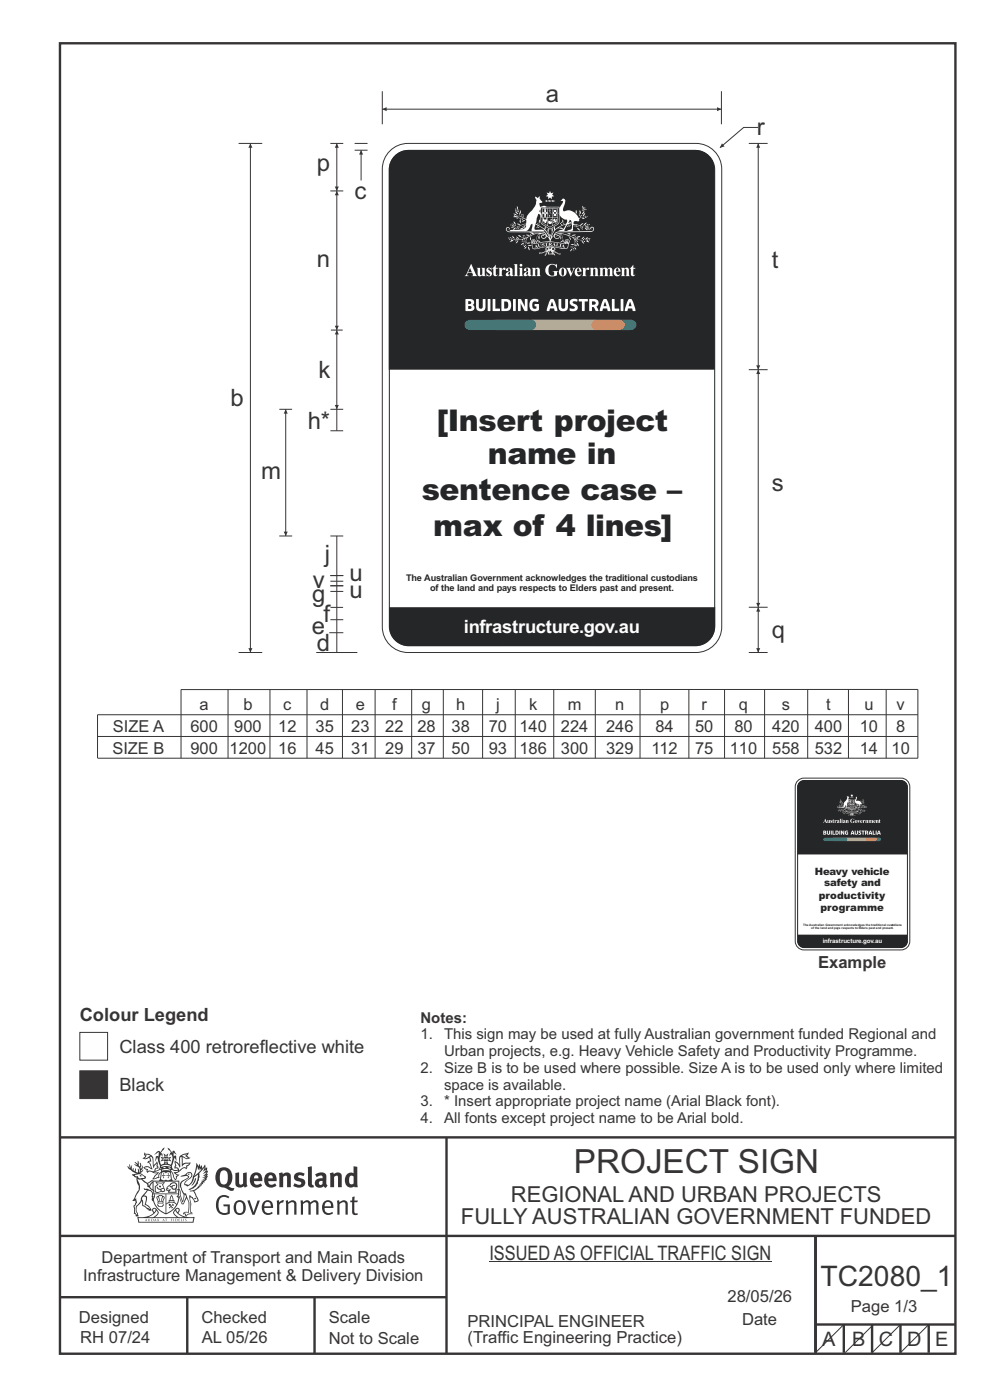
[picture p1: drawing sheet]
<svg xmlns="http://www.w3.org/2000/svg" width="210mm" height="297mm" viewBox="0 0 210 297" stroke-linecap="round" stroke-linejoin="round" font-family="sans-serif">
<defs><g id="words">
<text font-size="7.1" fill="#373435" x="121.7" y="248.8">PROJECT SIGN</text>
<g font-size="6.4" fill="#242627">
<text x="92.7" y="91.4">[Insert project</text>
<text x="103.5" y="98.5">name in</text>
<text x="89.5" y="106.1">sentence case –</text>
<text x="91.9" y="113.7">max of 4 lines]</text>
</g>
<text font-size="6" fill="#373435" x="174.1" y="272.8">TC2080_1</text>
<g font-size="5.1" fill="#373435">
<text x="115.8" y="21.7">a</text>
<text x="160.5" y="28.7">r</text>
<text x="67.2" y="36.3">p</text>
<text x="75.2" y="42.2">c</text>
<text x="67.2" y="56.6">n</text>
<text x="163.7" y="56.8">t</text>
<text x="67.5" y="80.2">k</text>
<text x="48.9" y="86.2">b</text>
<text x="65.3" y="91">h*</text>
<text x="55.4" y="101.6">m</text>
<text x="163.7" y="104.2">s</text>
<text x="68.9" y="119.2">j</text>
<text x="66.3" y="124.8">v</text>
<text x="74.1" y="123.2">u</text>
<text x="66.2" y="127.7">g</text>
<text x="68.7" y="132">f</text>
<text x="74.1" y="126.9">u</text>
<text x="66.2" y="134.5">e</text>
<text x="163.7" y="135.4">q</text>
<text x="67.2" y="138.2">d</text>
</g>
<g font-size="4.7" fill="#373435">
<text x="108.4" y="255">REGIONAL AND URBAN PROJECTS</text>
<text x="97.8" y="259.6">FULLY AUSTRALIAN GOVERNMENT FUNDED</text>
</g>
<g font-size="4.2" fill="#373435">
<text x="103.8" y="267.2">ISSUED AS OFFICIAL TRAFFIC SIGN</text>
<text x="174.4" y="285.6">A</text>
<text x="180.8" y="285.6">B</text>
<text x="186.4" y="285.6">C</text>
<text x="192.5" y="285.6">D</text>
<text x="198.4" y="285.6">E</text>
</g>
<text font-size="3.9" fill="#fefefe" x="98.4" y="134.2">infrastructure.gov.au</text>
<g font-size="3.9" fill="#373435">
<text x="16.9" y="216.6">Colour Legend</text>
<text x="25.3" y="223.4">Class 400 retroreflective white</text>
<text x="25.3" y="231.5">Black</text>
</g>
<g font-size="3.5" fill="#373435">
<text x="23.9" y="155.3">SIZE A</text>
<text x="40.4" y="155.3">600</text>
<text x="42.3" y="150.6">a</text>
<text x="49.7" y="155.3">900</text>
<text x="51.6" y="150.6">b</text>
<text x="59" y="155.3">12</text>
<text x="60.1" y="150.6">c</text>
<text x="66.9" y="155.3">35</text>
<text x="67.9" y="150.6">d</text>
<text x="74.5" y="155.3">23</text>
<text x="75.5" y="150.6">e</text>
<text x="81.7" y="155.3">22</text>
<text x="83.2" y="150.6">f</text>
<text x="88.5" y="155.3">28</text>
<text x="89.5" y="150.6">g</text>
<text x="95.8" y="155.3">38</text>
<text x="96.8" y="150.6">h</text>
<text x="103.7" y="155.3">70</text>
<text x="105.2" y="150.6">j</text>
<text x="110.2" y="155.3">140</text>
<text x="112.2" y="150.6">k</text>
<text x="119" y="155.3">224</text>
<text x="120.4" y="150.6">m</text>
<text x="128.6" y="155.3">246</text>
<text x="130.5" y="150.6">n</text>
<text x="139" y="155.3">84</text>
<text x="140" y="150.6">p</text>
<text x="147.4" y="155.3">50</text>
<text x="148.8" y="150.6">r</text>
<text x="155.8" y="155.3">80</text>
<text x="156.7" y="150.6">q</text>
<text x="163.8" y="155.3">420</text>
<text x="165.9" y="150.6">s</text>
<text x="172.8" y="155.3">400</text>
<text x="175.3" y="150.6">t</text>
<text x="182.4" y="155.3">10</text>
<text x="183.4" y="150.6">u</text>
<text x="190.1" y="155.3">8</text>
<text x="190.2" y="150.6">v</text>
<text x="23.8" y="160">SIZE B</text>
<text x="40.4" y="160">900</text>
<text x="48.7" y="160">1200</text>
<text x="59" y="160">16</text>
<text x="66.9" y="160">45</text>
<text x="74.5" y="160">31</text>
<text x="81.7" y="160">29</text>
<text x="88.5" y="160">37</text>
<text x="95.8" y="160">50</text>
<text x="103.7" y="160">93</text>
<text x="110.2" y="160">186</text>
<text x="119" y="160">300</text>
<text x="128.6" y="160">329</text>
<text x="138.2" y="160">112</text>
<text x="147.4" y="160">75</text>
<text x="154.8" y="160">110</text>
<text x="163.8" y="160">558</text>
<text x="172.8" y="160">532</text>
<text x="182.4" y="160">14</text>
<text x="189.1" y="160">10</text>
<text x="173.5" y="205.5">Example</text>
<text x="21.6" y="267.9">Department of Transport and Main Roads</text>
<text x="17.7" y="271.8">Infrastructure Management &amp; Delivery Division</text>
<text x="16.7" y="280.6">Designed</text>
<text x="42.7" y="280.6">Checked</text>
<text x="69.7" y="280.6">Scale</text>
<text x="99.2" y="281.5">PRINCIPAL ENGINEER</text>
<text x="154.3" y="276.2">28/05/26</text>
<text x="157.4" y="281.2">Date</text>
<text x="180.5" y="278.3">Page 1/3</text>
<text x="17" y="284.8">RH 07/24</text>
<text x="42.8" y="284.8">AL 05/26</text>
<text x="69.7" y="285.2">Not to Scale</text>
<text x="99.2" y="285">(Traffic Engineering Practice)</text>
</g>
<g font-size="3.2" fill="#373435">
<text x="89.2" y="217">Notes:</text>
<text x="89.2" y="220.5">1.</text>
<text x="94.2" y="220.5">This sign may be used at fully Australian government funded Regional and</text>
<text x="89.2" y="227.6">2.</text>
<text x="94.2" y="227.6">Size B is to be used where possible. Size A is to be used only where limited</text>
<text x="94.2" y="224.1">Urban projects, e.g. Heavy Vehicle Safety and Productivity Programme.</text>
<text x="94.2" y="231.2">space is available.</text>
<text x="89.2" y="234.7">3.</text>
<text x="89.2" y="238.3">4.</text>
<text x="94.2" y="234.7">* Insert appropriate project name (Arial Black font).</text>
<text x="94.2" y="238.3">All fonts except project name to be Arial bold.</text>
</g>
<g font-size="2.1" fill="#242627">
<text x="172.9" y="185.6">Heavy vehicle</text>
<text x="173.7" y="190.6">productivity</text>
<text x="174.8" y="188">safety and</text>
<text x="174.1" y="193.2">programme</text>
</g>
<g font-size="1.9" fill="#242627">
<text x="86.1" y="123.3">The Australian Government acknowledges the traditional custodians</text>
<text x="91.2" y="125.4">of the land and pays respects to Elders past and present.</text>
</g>
<text font-size="1.3" fill="#fefefe" x="174.5" y="200.1">infrastructure.gov.au</text>
<g font-size=".7" fill="#242627">
<text x="170.4" y="196.4">The Australian Government acknowledges the traditional cust</text>
<text x="172.1" y="197.1">of the land and pays respects to Elders past and present.</text>
<text x="189.2" y="196.4">odians</text>
</g>
</g></defs>
<g fill="none" stroke="#373435" stroke-width=".51">
<path d="M12.7 9.2h190v278h-190zM12.7 241.3h190M94.7 241.4v45.8M12.7 275.2h82M12.7 262.2h190.1M39.7 275.2v12M66.7 275.2v12M173 262.1v24.9M173 281h29.7M179 281v6M185 281v6M191 281v6"/>
<path d="M197 281v6"/>
</g>
<g fill="#373435">
<path d="M47 248.4a2.55 2.55 0 0 0 0 2.7l.3 .2a.81 .81 0 0 0 1-1v-.5a1.04 1.04 0 0 0-1.1-1.5zM46.3 248.1a1.82 1.82 0 0 1 2.1-.2 1.82 1.82 0 0 1 .9 1.8 2.29 2.29 0 0 1-.8 2l.7 .3h.5l-.2 .6a2.87 2.87 0 0 1-2-.7 2.12 2.12 0 0 1-1.7-3.1z" fill-rule="evenodd"/>
<path d="M49.9 248.9l.8-.2v2a.46 .46 0 0 0 .3 .6 .46 .46 0 0 0 .6-.3v-2.1l.7-.2v2.4l.2 .5-.5 .3-.3-.3a1.02 1.02 0 0 1-1.2 .3 1.02 1.02 0 0 1-.6-1.1z" fill-rule="evenodd"/>
<path d="M54 249.5l-.1 .5h.9a.49 .49 0 0 0-.2-.6 .49 .49 0 0 0-.6 .1zM53.4 249.1a1.34 1.34 0 0 1 1.6-.2 1.34 1.34 0 0 1 .6 1.5v.2h-1.7a.77 .77 0 0 0 .5 .8 .77 .77 0 0 0 .9-.4l.3 .5a1.59 1.59 0 0 1-2 .2 1.59 1.59 0 0 1-.5-2.1z" fill-rule="evenodd"/>
<path d="M57 249.5l-.1 .5h1a.49 .49 0 0 0-.2-.6 .49 .49 0 0 0-.7 .1zM56.4 249.1a1.34 1.34 0 0 1 1.6-.2 1.34 1.34 0 0 1 .7 1.5v.2h-1.8a.77 .77 0 0 0 .5 .8 .77 .77 0 0 0 .9-.4l.4 .5a1.59 1.59 0 0 1-2.1 .2 1.59 1.59 0 0 1-.5-2.1z" fill-rule="evenodd"/>
<path d="M59.2 248.9l.7-.2 .1 .4a.95 .95 0 0 1 1-.3 .95 .95 0 0 1 .7 .8v2.3h-.8v-2.3a.46 .46 0 0 0-.8 .1v2.2h-.8z" fill-rule="evenodd"/>
<path d="M62.6 249.1a1.75 1.75 0 0 1 2-.1l-.2 .5-.6-.2a.43 .43 0 0 0-.6 .3l.4 .3a1.04 1.04 0 0 1 1.2 1.1 1.04 1.04 0 0 1-1.4 1l-1.2-.4 .3-.6 1 .4 .4-.4a.88 .88 0 0 0-1-.5l-.4-.2-.1-.4z" fill-rule="evenodd"/>
<path d="M65.3 247.6l.8-.2 .1 3.8 .3 .2 .1 .4a.88 .88 0 0 1-1 0 .88 .88 0 0 1-.3-1z" fill-rule="evenodd"/>
<path d="M67.8 250.6a.43 .43 0 0 0-.1 .7 .43 .43 0 0 0 .7-.1v-.7zM66.8 249.1a1.7 1.7 0 0 1 2.4 .1v1.9l.3 .4-.4 .5-.5-.4a1.03 1.03 0 0 1-1.7-.1 1.03 1.03 0 0 1 .8-1.5h.7v-.4a.8 .8 0 0 0-1.2 .1z" fill-rule="evenodd"/>
<path d="M70 248.9l.7-.2 .1 .4a.95 .95 0 0 1 1-.3 .95 .95 0 0 1 .7 .8v2.3h-.8v-2.3a.46 .46 0 0 0-.8 .1v2.2h-.8z" fill-rule="evenodd"/>
<path d="M74.3 249.5a1.48 1.48 0 0 0 0 1.7h.5l.2-.1v-1.5l-.3-.2zM75 247.4l.8 .1 .1 4.4h-.7l-.1-.2a1.26 1.26 0 0 1-1.4 0 1.26 1.26 0 0 1-.5-1.3 1.29 1.29 0 0 1 .4-1.4 1.29 1.29 0 0 1 1.4-.1z" fill-rule="evenodd"/>
<path d="M46.4 253.9a1.72 1.72 0 0 1 2.3 0l-.3 .3a1.24 1.24 0 0 0-1.4-.2 1.24 1.24 0 0 0-.6 1.4 1.49 1.49 0 0 0 1.2 1.9l.7-.1v-1.3h-.8l-.1-.4h1.3v1.9a1.93 1.93 0 0 1-2.2 0 1.93 1.93 0 0 1-.7-2.2l.2-.8z" fill-rule="evenodd"/>
<path d="M50.4 255.1a1.65 1.65 0 0 0 .2 2.2 .99 .99 0 0 0 1-1.4 .78 .78 0 0 0-.4-.8 .78 .78 0 0 0-.8 0zM50 254.9a1.33 1.33 0 0 1 1.6-.1 1.33 1.33 0 0 1 .5 1.4 1.31 1.31 0 0 1-1.3 1.6 1.31 1.31 0 0 1-1.2-1.6v-.6z" fill-rule="evenodd"/>
<path d="M52.5 254.7l.4-.1 .9 2.6 .8-2.5h.5l-1.1 3h-.5z" fill-rule="evenodd"/>
<path d="M56.3 255.2l-.2 .7h1.3a.7 .7 0 0 0-.3-.8 .7 .7 0 0 0-.8 .1zM55.9 255a1.22 1.22 0 0 1 1.5-.2 1.22 1.22 0 0 1 .5 1.5h-1.8a.93 .93 0 0 0 .5 1 .93 .93 0 0 0 1.1-.2l.2 .3a1.43 1.43 0 0 1-1.8 .1 1.43 1.43 0 0 1-.6-1.7z" fill-rule="evenodd"/>
<path d="M58.7 254.7l.4-.1 .1 .5 .4-.4 .6-.1-.2 .5a.66 .66 0 0 0-.8 .7v1.9h-.4z" fill-rule="evenodd"/>
<path d="M60.6 254.7l.4-.1 .1 .5a.94 .94 0 0 1 1-.5 .94 .94 0 0 1 .8 .8v2.3h-.5l-.1-2.5a.81 .81 0 0 0-1.2 .3v2.2h-.4z" fill-rule="evenodd"/>
<path d="M63.7 254.7l.5-.1 .1 .5 .4-.3a.78 .78 0 0 1 1.1 .3 .9 .9 0 0 1 1-.5 .9 .9 0 0 1 .8 .8v2.3h-.5l-.1-2.5a.67 .67 0 0 0-1.1 .3v2.2h-.5v-2.4l-.4-.3-.7 .4v2.3h-.5z" fill-rule="evenodd"/>
<path d="M69 255.2l-.1 .7h1.3a.7 .7 0 0 0-.3-.8 .7 .7 0 0 0-.9 .1zM68.7 255a1.22 1.22 0 0 1 1.5-.2 1.22 1.22 0 0 1 .5 1.5h-1.8a.93 .93 0 0 0 .4 1 .93 .93 0 0 0 1.2-.2l.1 .3a1.44 1.44 0 0 1-1.7 .1 1.44 1.44 0 0 1-.6-1.7z" fill-rule="evenodd"/>
<path d="M71.4 254.7l.5-.1 .1 .5a.94 .94 0 0 1 1-.5 .94 .94 0 0 1 .8 .8v2.3h-.5l-.1-2.5a.81 .81 0 0 0-1.2 .3v2.2h-.4z" fill-rule="evenodd"/>
<path d="M74.7 253.9l.5-.1v.9h.7l-.1 .3h-.6v2.2l.1 .2h.5l.1 .3a.75 .75 0 0 1-1.2-.6v-2.1h-.4v-.3h.4z" fill-rule="evenodd"/>
<path d="M30.8 244.9l1.1 .3-.9 .5h-.4l.6-.5zM31.8 245.4h.2a2.44 2.44 0 0 1 .4 1.9l.1 .5 .7-1-.1 .6 .3 .3a.57 .57 0 0 0-.6 .7l-1-.1-.5 .2 .2-.5-.8-.3 .7-.1 .9 .5 .1-.1-.6-1.3-.2-.2h.5zM30.7 244.4l-.1 .5 .2 .4-.6 .4a1.04 1.04 0 0 0 1.4-.1l.2 .6-.3 .1-.2 .4a.94 .94 0 0 1 .8 1.1l-.2-.1a1.16 1.16 0 0 0-1.5-.1l.3 .4 .4 .2 .1 .5 .2 .1 .1-.2a.94 .94 0 0 1 1.1 .2l.8 .1-1.2 1.2a1.13 1.13 0 0 0 1.2-.2l.4-.1-.1-.4 .5-.8a.83 .83 0 0 0-.6 1.1l-.3-.1-.7 .4 1.1-1.4-.5 .1-.5-.1 1.3-.5-.1-.1-.9 .4v-.3l.2-.2 .3 .1 .1-.3-.2-.4v-.6l-.1-.4-.7 1v-.7a1.42 1.42 0 0 0-1.6-1.8z" fill-rule="evenodd"/>
<path d="M38.5 245.2l.5-.2 .7-.1-.6 .3 .8 .5h-.3zM38.3 245.5l.2-.1 .1 2a1.69 1.69 0 0 1 1.6-.6l-.8 .5 .1 .5a1.1 1.1 0 0 0-1.5 .6l-.1-.5-.2-.2h-.5l.3-.4-.3-.7a1.42 1.42 0 0 1 .8 1.1l.2-.1zM37.1 246.2l.1 1-.2 .3 .1 .4h.5l.1 .2a.96 .96 0 0 1-1.1-.1l-.1 .1a1.06 1.06 0 0 0 1.3 .2v.1a.72 .72 0 0 1-1 .2l.3 .5 .6 .2-.4 .2-.1 .6-.2-.3-.4-1.1-.4-.4 .4 .9a1.54 1.54 0 0 0 .7 1.2l.2-.3a.58 .58 0 0 1 .4-.8l.2-.1h-.3l-.5-.3 .9-.5a.93 .93 0 0 1 1.2-.5v.2l.2-.2 .1-.5a.99 .99 0 0 0 .7-.8l-1.3 .1-.3 .2-.1-1.4 .9 .4 .9-.3h-.4l-.5-.4 .4-.7-.6 .2a1.46 1.46 0 0 0-1.4 2.1v.4l-.2-.4z" fill-rule="evenodd"/>
<path d="M35.6 248.9l.2 .1-.1 .3 .4 .1h-.4v.6l-.1-.6h-.3l.3-.1z" fill-rule="evenodd"/>
<path d="M34.6 248.9l.2 .1v.3l.3 .1h-.3l-.1 .6v-.6h-.4l.4-.1z" fill-rule="evenodd"/>
<path d="M34.3 248.8a.57 .57 0 0 1 .9 .2 .57 .57 0 0 1 .9-.2l.2 1.4h-.2a.57 .57 0 0 1-.9 0 .69 .69 0 0 1-1.1 0zM34.2 248.1l-.3 2.1-.2 .4h3l-.2-.4-.3-2.1h-.2v.2l-.8-.1-.8 .1v-.2z" fill-rule="evenodd"/>
<path d="M34.2 252.4a.3 .3 0 0 0 .6 0 .3 .3 0 0 0-.6 0zM33.3 250.9l.3 .3-.3 .4a.79 .79 0 0 0 0 1.3l.8-.2-.1-.3a.55 .55 0 0 1-.7-.6l.1-.1 .2 .3 .3 .2 .8-.2-.4-.7 .4-.4-.7 .2zM33 250.7l1.1 .2 .9-.2-.4 .6 .4 1.2a.56 .56 0 0 1-.8 .3l-.2 .1a.73 .73 0 0 1-.9 .1 .73 .73 0 0 1-.3-1v-.4l.6-.4z" fill-rule="evenodd"/>
<path d="M35.6 251.8l.7-.4a.58 .58 0 0 1 1-.1 .58 .58 0 0 1-.4 .9l-.3-.3a.43 .43 0 0 1 .6-.4 .57 .57 0 0 0-.8 .2l-.2-.1-.3 .1 .4 .2a.55 .55 0 0 0 .9 .4v.5h-1.3l.3-.4-.1-.1-.6 .1 .2-.3-.2-.1zM35.4 251.8l-.1 .2a.39 .39 0 0 0 .2 .6h.3l-.2 .4h1.9l-.1-.8a.86 .86 0 0 0-.1-1.3 .86 .86 0 0 0-1.3 .4z" fill-rule="evenodd"/>
<path d="M36 254.8h.8v.2h-.8zM36.4 253.8l.2 .8h-.4zM36.4 253.5l-.3 .5-.1 .6h-.2v.4l-.7 .4 .2 .1a1.48 1.48 0 0 1 2.1 .2l.2-.1-.6-.5v-.5h-.2l-.1-.6z" fill-rule="evenodd"/>
<path d="M35.8 255.4l.4 .1 .1 .3 .3-.2-.2-.2a.38 .38 0 0 1 .5 .5l-.2-.2-.3 .2 .3 .2-.3 .3-.1-.4-.4 .4-.1-.2 .4-.3-.1-.1-.2 .1z" fill-rule="evenodd"/>
<path d="M34.5 254h.2v.2l-.2 .6h-.2zM33.6 255.3h.9v.2a.55 .55 0 0 1-.8 .4v-.2l-.2-.1zM33.4 254h.2l.2 .8h-.2zM33.6 255l.8-.1 .1 .2h-.8zM33.8 253.7h.5l-.2 1.1h-.1zM33.3 253.8l-.1 .3 .3 1.1a.48 .48 0 0 0-.1 .6 .48 .48 0 0 0 .5 .2h.5a.49 .49 0 0 0 .2-.8l.3-1.1-.1-.3a1.42 1.42 0 0 0-1.5 0z" fill-rule="evenodd"/>
<path d="M33.7 251.5l.4 .1 .1 .3h-.3z" fill-rule="evenodd"/>
<path d="M41.3 250.1l.3-.2-.2 .8-.6 .8h-.2l.5-.7z" fill-rule="evenodd"/>
<path d="M39.7 249l.3-.2 .5 .2a.88 .88 0 0 1-.6 1.1 1.22 1.22 0 0 0-.8 1.3l.5 .2a.72 .72 0 0 0 .9-.4l.5-.8 .2-.6 .8-.6v.2a2.85 2.85 0 0 1-2 2.9l.1 .1a2.13 2.13 0 0 0 1.9-1.5v-.3a2.01 2.01 0 0 0 .3-1.7l1.1-1.3-.4 1 .7-.5-.7 1 .8-.4-.8 .8 .7-.2-.9 .6 .8-.1-.8 .4h.7l-.8 .3 .3 .2h-.4l.2 .3h-.4l.2 .3h-.4l.1 .2h-.1a2.16 2.16 0 0 1-2 1.1l.1 .2 .4-.1a.76 .76 0 0 1 .7 .8l.5 1.2-.6 .2a1.45 1.45 0 0 0-1.1-1.3l.2 1.8-.1 1.8 .4 .3a1.07 1.07 0 0 0-1.2 .4v-.3l-.5-.2a.87 .87 0 0 1 1.1-.1v-.7a4.4 4.4 0 0 0-.6-3.1l-.1-.3h-.2a2.16 2.16 0 0 1-.7-2.2l.3-.4 1.2-.7a.55 .55 0 0 0-.4-.8zM37.8 252.4a.76 .76 0 0 1 .3 1.1l.6 1.6 .4-1.7 .2 .1a.61 .61 0 0 1-.1 .9l-.3 .8-.2 .1-.7-1.6-.3 .1a1.18 1.18 0 0 0 .1-1.4zM41.8 247.5l.2 .7 .3-.5v.6l.4-.5a1.9 1.9 0 0 1-1.2 1.4l-.3 .3zM38.2 249.6l1.4-.2 .2 .2v.3l-.5 .2a1.26 1.26 0 0 0-.9 1.9l.2 .7a1.84 1.84 0 0 1 .1 2.1l-.4-1.4a.96 .96 0 0 0-.4-1.2l-.4 .2a.78 .78 0 0 1 0 1.3l.1 .3h.4l.4 1.1a.38 .38 0 0 0 .2 .4 .38 .38 0 0 0 .4-.1l.6-1.2a2.94 2.94 0 0 1 .4 2.5l-.1 .4h-.8l-.3 .4v.2l.4-.1 .1 .4 .2 .1a1.02 1.02 0 0 1 1.3-.5v-.4l-.3-.1 .1-1.8-.3-1.3h.1a1.14 1.14 0 0 1 .8 1 .63 .63 0 0 0 .8-.2 .63 .63 0 0 0-.2-.9l-.6-1.2 .9-.6 .2-.4h.3l-.1-.2h.4l-.1-.3h.3l-.1-.3 .5-.1-.2-.2 .6-.4v-.2h-.2l.4-.5h-.3l.3-.5-.4 .1 .4-.5v-.3l-.3 .2 .2-.7-.1-.2-.4 .3v-.8l-.6 .8-.2-.8-.2 .5-.3-.7-.1 .6-.5-.8-.1 1.4-.6 1.8a1.81 1.81 0 0 1-1 1.5l-.6-.2a1.75 1.75 0 0 1 1.1-1.2 .75 .75 0 0 0 .1-1.3 .75 .75 0 0 0-1.2 .4z" fill-rule="evenodd"/>
<path d="M41.2 254.1h.3l.2 .2-.4 .1z" fill-rule="evenodd"/>
<path d="M29.4 258.4h11.6l-.1 .8h-11.4zM31.3 258.2l.5-.1a2.48 2.48 0 0 0 1.4-1.3l.3 .5-.5 .6-.5 .3zM32.5 256.6l.3-.2 .2 .1-.3 .7zM37.2 256.8a2.65 2.65 0 0 0 1.8 1.4h-1.1l-.5-.3-.5-.6zM37.4 256.5l.2-.1 .3 .2-.3 .6zM29.2 258.2l.1 1.2h11.8l.2-1.1-.2-.1a4.1 4.1 0 0 1-3.3-.9l.3-.4-.1-.6a1.06 1.06 0 0 0-1.3 1l.2 .4 .6 .5h-4.7l.3-.1a.84 .84 0 0 0 .6-.8 .84 .84 0 0 0-.5-.8l-.3-.2h-.5l-.1 .6 .3 .4a4.2 4.2 0 0 1-3.4 .9z" fill-rule="evenodd"/>
<path d="M31 258.7l.1 .2h-.2zM31 258.5l-.3 .6 .4-.2 .2 .2z" fill-rule="evenodd"/>
<path d="M31.3 258.6h.3v.4a.25 .25 0 0 0 .2-.1 .25 .25 0 0 0-.1-.3h.1a.29 .29 0 0 1 0 .4 .29 .29 0 0 1-.4 0 .29 .29 0 0 1 0-.4z" fill-rule="evenodd"/>
<path d="M32.2 258.6a.22 .22 0 0 1 .3 .2 .22 .22 0 0 1-.3 .2zM32 258.6l.1 .4a.33 .33 0 0 0 .4 0 .33 .33 0 0 0 0-.4 .33 .33 0 0 0-.5 0z" fill-rule="evenodd"/>
<path d="M32.9 258.7l.1 .2h-.2zM32.9 258.5l-.2 .6 .3-.2 .2 .2z" fill-rule="evenodd"/>
<path d="M33.3 258.6h.2l.1 .1 .2-.1-.2 .2 .2 .3-.3-.3-.1 .3h-.1l.2-.3z" fill-rule="evenodd"/>
<path d="M34.7 258.7l.1 .2h-.2zM34.7 258.5l-.3 .6 .4-.2 .2 .2z" fill-rule="evenodd"/>
<path d="M35 258.5h.5l-.2 .1v.5h-.2l.1-.5z" fill-rule="evenodd"/>
<path d="M36.2 258.6l.3-.1-.1 .1v.2h.1h-.1v.3h-.2z" fill-rule="evenodd"/>
<path d="M36.7 258.6h.2v.5h-.2z" fill-rule="evenodd"/>
<path d="M37.3 258.6a.22 .22 0 0 1 .3 .2 .22 .22 0 0 1-.3 .2zM37.1 258.6v.4a.33 .33 0 0 0 .5 0 .33 .33 0 0 0 0-.4 .33 .33 0 0 0-.5 0z" fill-rule="evenodd"/>
<path d="M37.8 258.6l.4-.1-.2 .1v.2h.1h-.1v.2l.2 .1h-.4z" fill-rule="evenodd"/>
<path d="M38.4 258.6h.2l-.1 .4 .2 .1h-.3z" fill-rule="evenodd"/>
<path d="M38.9 258.6h.2v.5h-.2z" fill-rule="evenodd"/>
<path d="M39.3 258.6h.2h-.1l.2 .3-.2 .2-.1-.1v-.1l.2 .1z" fill-rule="evenodd"/>
<path d="M34.2 247.4a1.51 1.51 0 0 1 2 .2 2.67 2.67 0 0 0-2.1 0zM35.7 247.6l.4 .1 .1 .3-.4-.1zM34.6 247.6h.5l.1 .2h-.4zM34 247.8l.3 .2h-.3zM34.9 246.9l.3-.2 .3 .2zM34.9 245.6l.2 .1v.3h-.2zM35 245.1l.2 .2 .2-.2-.1 .3h-.2zM35.1 246.3h.2l.1 .4-.2-.2-.2 .2zM35.3 245.7l.2-.1v.4h-.2zM34.4 245.7h.3l.1 .3-.4 .1 .2-.2zM35.7 245.7h.3l-.2 .2 .2 .2-.4-.1zM32.7 244.9l1-.5-.1 1-.2-.2-.3 .2-.3 1.1 .5-1 .3 .9a1.84 1.84 0 0 1 .2 1.7l.4 .1a2.48 2.48 0 0 1 2.2 0l.2-.2-.2-.7 .7-1.8 .4 .7-.2-1-.2-.1-.2 .3v-.9l.6 .4-.6-.8-.3 .1-.1 .4-.5-.9-.5-.3 .2 .5 .6 .5-.5 .8 .4-.4a2.06 2.06 0 0 1 0 2.3l-.5-.2-.2-.6 .1-.1 .8 .2-.4-.5 .4-.5-.7 .2-.2-.2 .2-.7-.5 .4-.5-.4 .2 .7-.2 .2-.7-.2 .4 .5-.4 .5 .8-.2 .1 .1-.2 .6-.5 .2a2.02 2.02 0 0 1 0-2.2l.3 .5-.1-.7-.3-.1 .8-1.2-.4 .3-.5 .8-.2-.3a.8 .8 0 0 0-.8 .5z" fill-rule="evenodd"/>
<path d="M29.2 250.1l.3 .1a.61 .61 0 0 1 .8 .4l.3 .2a.8 .8 0 0 1 .6 1l.4 .1 .5 .5a1 1 0 0 1 .5 1.1l-.1 .7v-.5h-.1a.96 .96 0 0 0-.8-1.3l-.2-.2h-.7l-.1-.1-.1 .1 .1 .3h.6l-1.2 1.3-.2 1-.4 .6a1.33 1.33 0 0 0-.5 1.8l.2 .5a1.26 1.26 0 0 1-.5-1.5l-.1-.3a1.56 1.56 0 0 0 .4-1.7l-.3 .2 .2-.5a3.2 3.2 0 0 0 .7-3zM30.4 253.9h.4a2.06 2.06 0 0 1-.1 1.6l.7 .5 .4 .4-.6-.1-.8-.6-.1-.9a.51 .51 0 0 1 .1-.9zM28.6 249.3a1.52 1.52 0 0 1 2.1 .5l-1.1 .2-.2-.1-.1-.4h-.5zM27.5 247v.8l-.3-.4h-.1a3.1 3.1 0 0 0 1.9 1.6l-1 .1 .5 .6 .5 .1 .1 1.1a1.84 1.84 0 0 1-.3 2.5l-.4 .9-.3 .4 .2 .1 .4-.1 .1 .4-.2 .5-.3 .2 .1 1.7h.2l.3 .5 .1 .1 .4-.1-.1-.5a1.3 1.3 0 0 1-.1-1.7l.9-1 .1 1.1 .6 .2 .5 .5 .1-.1 .2 .3h.5a1.85 1.85 0 0 0-1.2-1.4l.1-.3a1.39 1.39 0 0 0 0-1.4l-.5-.1 .5-.5a.66 .66 0 0 1 .9-.4 .66 .66 0 0 1 .3 .9l-.1 .4 .2-.1v.2l-.1 .3 .2 .5 .1-.3a2.24 2.24 0 0 0 .1-2.2 .73 .73 0 0 1-.7-.7 .73 .73 0 0 1 .6-.7v-.2a.94 .94 0 0 0-.9 .8 .48 .48 0 0 1-.1-.6 .48 .48 0 0 1 .5-.2l.5-.3a.51 .51 0 0 0-.8 .2l-.5 .2-1-.8h.6l.2-.5-1.2-.7 .5-.5v-.3l-.5 .4 .1-.2a.69 .69 0 0 0 .2-1v.4l-.2 .3v-1.1l-.3-.2 .1 .6-.1 .2-.4-1.3v.7l-.6-.4 .5 .7-.6-.2 .3 .3a1 1 0 0 1 .7 1.4l-.2-.8v.9l-.5-.2v-.8l-.2 .7-.2-.1-.1-.6-.2 .4-.2-.2 .1-.7-.2 .5z" fill-rule="evenodd"/>
<path d="M29.6 249.4l.2-.1 .3 .2z" fill-rule="evenodd"/>
<path d="M32.4 250.5h5.6v2l-.2-.1v-1.7h-5.2v2.5h5.2v-.8l.1 .2-.1 1.1v-.3h-2.5v4a4.1 4.1 0 0 0 2.6-3.6l.1-.1a4 4 0 0 1-2.8 3.9 4.2 4.2 0 0 1-2.8-4.7l.1 1.2 .1-.1a3.8 3.8 0 0 0 2.5 3.4v-4h-2.5l-.2-.9z" fill-rule="evenodd"/>
<circle cx="40" cy="249.1" r=".17"/>
</g>
<g fill="none" stroke="#373435" stroke-width=".21">
<path d="M20.7 156.2h174M38.4 146.3v14.5M38.4 146.3h156.3v14.5h-174M48.4 146.3v14.5M57.3 146.3v14.5M65.1 146.3v14.5M72.6 146.3v14.5M79.6 146.3v14.5M87.3 146.3v14.5M94 146.3v14.5M102.4 146.3v14.5M109.3 146.3v14.5"/>
<path d="M117.5 146.3v14.5M126.3 146.3v14.5M135.8 146.3v14.5M146.1 146.3v14.5M153.7 146.3v14.5M162.2 146.3v14.5M171.3 146.3v14.5M180 146.3v14.5M188 146.3v14.5M194.7 151.6h-174v9.2M179 281l-6 6M185.3 281l-6 6"/>
</g>
<g fill="#242627">
<path d="M82.6 128.8h69.1v4a4.3 4.3 0 0 1-5 4.3h-59.5a4.2 4.2 0 0 1-4.6-4.2z"/>
<path d="M83.5 33.3a4.2 4.2 0 0 1 3.2-1.5h60.7a4.2 4.2 0 0 1 4.2 4.2v42.4h-69.1v-42.4a4.2 4.2 0 0 1 1-2.7z"/>
</g>
<path d="M83.8 33.1a4.1 4.1 0 0 1 2.9-1.2h60.8a4.1 4.1 0 0 1 4.1 4.1v96.9a4.1 4.1 0 0 1-4.1 4h-60.8a4.1 4.1 0 0 1-4.1-4v-96.9a4.1 4.1 0 0 1 1.2-2.9z" fill="none" stroke="#242627" stroke-width=".21"/>
<path d="M107.4 70h5a1.12 1.12 0 0 0 1.3-1.1 1.12 1.12 0 0 0-1.3-1.1h14.4a1.12 1.12 0 0 0-1.2 1.1 1.12 1.12 0 0 0 1.2 1.1z" fill="#c0a97e"/>
<path d="M125.8 68.3l.6-.4 .4-.1h4.5a1.12 1.12 0 0 1 1.3 1.1 1.12 1.12 0 0 1-1.3 1.1h-4.5a1.12 1.12 0 0 1-1.1-.5 1.12 1.12 0 0 1 .1-1.2z" fill="#e48145"/>
<path d="M104.1 68.3l.6-.4 .4-.1h7.3a1.12 1.12 0 0 1 1.3 1.1 1.12 1.12 0 0 1-1.3 1.1h-7.3a1.12 1.12 0 0 1-1.1-.5 1.12 1.12 0 0 1 .1-1.2z" fill="#37a092"/>
<path d="M98.7 68.3l.6-.4 .4-.1h5.4a1.12 1.12 0 0 0-1.3 1.1 1.12 1.12 0 0 0 1.3 1.1h4.6h-10a1.12 1.12 0 0 1-1-.5 1.12 1.12 0 0 1 0-1.2z" fill="#006870"/>
<path d="M131.3 67.8h2.4a1.12 1.12 0 0 1 1.3 1.1 1.12 1.12 0 0 1-1.3 1.1h-2.4a1.12 1.12 0 0 0 1.3-1 1.12 1.12 0 0 0-1.3-1.2z" fill="#3d8097"/>
<g fill="#fefefe">
<path d="M101 63.5h.5l.1 1.8a.46 .46 0 0 0 .8 0v-1.8h.6v1.5a1 1 0 0 1-1 1 1 1 0 0 1-1-1z"/>
<path d="M103.5 63.5l.4-.1 .1 .2v2.3l-.1 .1-.5-.1z"/>
<path d="M104.5 63.5l.4-.1 .2 .2v1.9h.9v.5h-1.5z"/>
<path d="M108.9 63.5l.4-.1 .1 .2v2.3l-.1 .1-.5-.1z"/>
<path d="M109.9 63.5h.6l.8 1.6 .1-1.6h.5v2.5h-.6l-.9-1.7v1.7h-.5z"/>
<path d="M112.7 63.6l.7-.2 .7 .1 .1 .2-.1 .4a.8 .8 0 0 0-1 0 .8 .8 0 0 0-.2 1 .54 .54 0 0 0 .9 .4v-.5h-.4v-.5h.8l.1 .1v1a1.14 1.14 0 0 1-1.3 .3 1.14 1.14 0 0 1-.7-1.2l.2-.8z"/>
<path d="M118.5 63.5h.5l.1 1.8a.46 .46 0 0 0 .8 0v-1.8h.5l.1 1.5a1 1 0 0 1-1 1 1 1 0 0 1-1-1z"/>
<path d="M121.1 63.6l.7-.2 .7 .2-.1 .4h-.9l.1 .4a.84 .84 0 0 1 .9 .6 .84 .84 0 0 1-.5 1h-.9l-.3-.2 .1-.4h1l-.1-.3a.88 .88 0 0 1-.8-.5 .88 .88 0 0 1 .1-1z"/>
<path d="M122.8 63.5h1.9v.4l-.7 .1v2h-.5l-.1-2-.6-.1z"/>
<path d="M129.8 63.5l.4-.1 .2 .2v1.9h.9v.5h-1.5z"/>
<path d="M131.7 63.5l.4-.1 .1 .2v2.2l-.1 .2-.4-.2z"/>
<path d="M101.1 56.8h.7v1.4l.2 .2 .3-.3v-1.1l-.2-.2h.7v1.6l.2 .2h-.7v-.3a.54 .54 0 0 1-.7 .3 .54 .54 0 0 1-.3-.7v-.9z"/>
<path d="M103.3 56.9l.9-.1 .1 .6-.5-.5-.2 .1v.2a.98 .98 0 0 1 .7 1.1 .78 .78 0 0 1-1 .3h-.1v-.6a.55 .55 0 0 0 .7 .4v-.3a.91 .91 0 0 1-.6-1.2z"/>
<path d="M105.1 56.2l.1 .6h.4v.2h-.4v1.3l.1 .1 .2-.2a.46 .46 0 0 1-.6 .4 .46 .46 0 0 1-.3-.6v-1l-.2-.1z"/>
<path d="M105.7 56.8h.7v.4a.42 .42 0 0 1 .4-.4 .42 .42 0 0 1 .4 .2 .32 .32 0 0 1-.2 .3 .32 .32 0 0 1-.3-.2l-.2 .5-.1 .6 .3 .4h-1l.2-.4v-1.1z"/>
<path d="M109 56h.7v2.4l.2 .2h-.9l.2-.4v-2z"/>
<path d="M112.8 56.8h.7v.3a.55 .55 0 0 1 .7-.3 .55 .55 0 0 1 .3 .7v.9l.2 .2h-.9l.2-.4v-1.1l-.2-.1-.3 .3v1.1l.2 .2h-.9l.2-.4v-1.2z"/>
<path d="M116.1 56.4a2.18 2.18 0 0 1 1.9-.3l.2-.1v.9a.94 .94 0 0 0-1.2-.8 .94 .94 0 0 0-.7 1.2 .88 .88 0 0 0 .3 1 .88 .88 0 0 0 .9 .1v-.7l-.3-.2h1.3l-.3 .2v.7a1.55 1.55 0 0 1-1.7 .1 1.55 1.55 0 0 1-.8-1.4z"/>
<path d="M120.1 56.8h1l-.2 .2 .4 .9 .3-.9-.2-.2h.6l-.9 1.8z"/>
<path d="M123.5 56.8h.7v.4a.42 .42 0 0 1 .3-.4 .42 .42 0 0 1 .5 .2 .32 .32 0 0 1-.3 .3 .32 .32 0 0 1-.3-.2l-.2 .5v.6l.2 .4h-.9l.2-.4v-1.1z"/>
<path d="M125.1 56.8h.7v.3a.55 .55 0 0 1 .7-.3 .55 .55 0 0 1 .3 .7v.9l.2 .2h-.9l.2-.4v-1.1l-.2-.1-.3 .3v1.1l.2 .2h-.9l.2-.4v-1.2z"/>
<path d="M127.1 56.8h.7v.3a.56 .56 0 0 1 1 0 .56 .56 0 0 1 .7-.3 .56 .56 0 0 1 .4 .7v.9l.2 .2h-.9l.2-.3v-1.1a.21 .21 0 0 0-.2-.2 .21 .21 0 0 0-.2 .1l-.1 1.2 .2 .3h-.9l.1-.4v-1.1l-.1-.1-.4 .3 .1 1 .1 .3h-.9l.2-.4v-1.2z"/>
<path d="M131.7 56.8h.7v.3a.55 .55 0 0 1 .7-.3 .55 .55 0 0 1 .3 .7v.9l.2 .2h-.9l.2-.4v-1.1l-.2-.1-.3 .3v1.1l.2 .2h-.9l.2-.4v-1.2z"/>
<path d="M134.3 56.2v.6h.5v.2h-.5l.1 1.3 .1 .1 .2-.2a.46 .46 0 0 1-.6 .4 .46 .46 0 0 1-.3-.6v-1l-.2-.1z"/>
<path d="M115.2 46.2l.3 .5v-.2h.1l.2 .2 .2-.5-.1 .3h.1l.1 .3-.2 .2a.24 .24 0 0 1-.1 .3 .24 .24 0 0 1-.3 0 .24 .24 0 0 1 0-.3l-.3-.1z"/>
<path d="M123.6 43.6l.2 .4-.1 .5z"/>
<path d="M109.6 43.8l.3 .3v.4l-.2-.2z"/>
<path d="M124 44l.2 .1-.1 .1h-.2z"/>
<path d="M123.5 44.5l.1 .1-.1 .1z"/>
<path d="M110 44.5h.1v.2z"/>
<path d="M109.6 44.5l.2 .1z"/>
<path d="M122.2 44.5l.2 .5-.1 .3-.2-.4z"/>
<path d="M123 44.6l.2 .4-.1 .4-.2-.5z"/>
<path d="M123.7 44.7h.2l-.1 .2z"/>
<path d="M109.9 44.8l.1 .2z"/>
<path d="M123.7 45l.3-.1-.6 .6z"/>
<path d="M109.3 44.9l.3 .1 .3 .4-.3-.1z"/>
<path d="M124.1 45.2l-.1 .4-.4 .3z"/>
<path d="M122.8 45.3h.1l.1 .2h-.2z"/>
<path d="M108.9 45.4h.5l.3 .3z"/>
<path d="M108.9 46l.9-.2 .5 .1-.1-.6 .2-.7 .1 .5a.54 .54 0 0 0-.2 .6 .54 .54 0 0 0 .6 .4l.7 .4a3.3 3.3 0 0 1 1.5-2.1 2.16 2.16 0 0 0 .4-2.6l.6 .2 .3-.4a.81 .81 0 0 0 .4 1l.2 .1a.42 .42 0 0 1-.6 .4l.2 .8a1.32 1.32 0 0 1 1.4 0l-.5 .1h-.8l-.1 .5a.49 .49 0 0 0 .2 .8l.1 .4-.1 .5-.1-.5-.5-.4-.3 1-.5 2.2v.2l.4 .1a1.57 1.57 0 0 1 1.7 .2h-2.7l-.1-.3 .2-1.2-.3 .2a1.57 1.57 0 0 1-1.3 1.3h-3l-.2-.1 3-.3 .2-.1-.1-.2h.3l.1-.5-.7 .7-.5 .1 .7-.5 .1-.1-.1-.1 .2 .1 .3-.4-2.1 .4 2-.5a.62 .62 0 0 0-.1-1 .62 .62 0 0 0-1 .4v.4a.66 .66 0 0 1-.1-.7 .66 .66 0 0 1 .6-.3v-.1a1.27 1.27 0 0 0-1.7-.1z"/>
<path d="M110.8 45.5l.2 .1z"/>
<path d="M110.5 45.5l.2 .1z"/>
<path d="M122.9 45.6l.2 .2z"/>
<path d="M123.2 45.7l.2 .1z"/>
<path d="M109 45.7h.2l-.2 .1z"/>
<path d="M110.9 45.8h.2l-.1 .1z"/>
<path d="M124.4 45.9h.2l-.1 .1z"/>
<path d="M109.9 46l.2 .1-.1 .1z"/>
<path d="M123.8 46h.1l-.1 .1z"/>
<path d="M109.5 46.2l.1 .1z"/>
<path d="M123.3 46.2h.2l.5 .2h-.3z"/>
<path d="M109.7 46.3l.2 .1z"/>
<path d="M110.2 46.3l.2 .1h-.1z"/>
<path d="M116.4 46.8l.5 .3-.1-.5 .2-.1 .1 .1-.2 .1a.44 .44 0 0 1 0 .8 .44 .44 0 0 1-.6-.4z"/>
<path d="M110.8 46.5l.1 .1z"/>
<path d="M114.4 46.6l.1 .2-.1 .6z"/>
<path d="M119.3 46.6l.2 .3-.1 .4z"/>
<path d="M110.9 46.8h.5l-.7 .2z"/>
<path d="M109 47l.5 .6-.4-.2z"/>
<path d="M119 47.1h.2l-.1 .2z"/>
<path d="M118.9 42.5h.2a.47 .47 0 0 1 .6-.3 .47 .47 0 0 1 .2 .7l-.1 .5a1.27 1.27 0 0 0-.2 1.5 2.39 2.39 0 0 1 3.2 1.4l.1 .5-.2 .1a.89 .89 0 0 0-1 .2l-.2 1.2a.54 .54 0 0 1 0 .6 .54 .54 0 0 1-.6 .1h-.6l.1-.1a.88 .88 0 0 0 .9-.4 .88 .88 0 0 0 0-.9 .76 .76 0 0 0-.5-.9l-1.1 2.3h-1.2a2.04 2.04 0 0 0 1.7-2.4 2.05 2.05 0 0 1-1.5-1v-1.4l.5-.9a.39 .39 0 0 0 .1-.7z"/>
<path d="M124.1 47.4l.4-.2-.8 .7z"/>
<path d="M108.6 47.5l.1 .1z"/>
<path d="M109.7 47.5l.7 .1-.3 .1z"/>
<path d="M114.3 47.5l.2 .1-.1 .1z"/>
<path d="M120.4 47.7l.2 .1z"/>
<path d="M109.3 47.7v.2z"/>
<path d="M108.7 47.8h.2l-.1 .1z"/>
<path d="M120.8 47.8l.2 .1h-.1z"/>
<path d="M124.2 47.8l.2 .1-.2 .1z"/>
<path d="M124.6 47.8l.2 .1-.1 .1z"/>
<path d="M121.9 47.9l.2 .1z"/>
<path d="M120.3 48l.2 .1z"/>
<path d="M122.5 48l.2 .1-.2 .1z"/>
<path d="M124.1 48.2l.4-.2 .5 .1-.4 .2z"/>
<path d="M108.4 48.2l.8-.1-.5 .2z"/>
<path d="M123.1 48.1l.2 .1z"/>
<path d="M110 48.1h.2l-.1 .1z"/>
<path d="M109 48.5l.4-.3a.5 .5 0 0 1-.6 .5z"/>
<path d="M123.2 48.3l.2 .1z"/>
<path d="M124.1 48.3l.6 .2-.2 .2 .1 .1-.4-.2z"/>
<path d="M124.8 48.4l.2 .1h-.2z"/>
<path d="M122.4 48.4l.4 .1 .2 .4z"/>
<path d="M109.6 48.4l.1 .1z"/>
<path d="M123.4 48.5l.2 .1-.1 .1z"/>
<path d="M120.3 49.6l.8-.1z"/>
<path d="M112.5 49.7l.1 .1z"/>
<path d="M120.8 49.8h.2l-.1 .1z"/>
<path d="M121.3 50l.8-.2-.3 .2z"/>
<path d="M110.9 49.9h.2l-.1 .2z"/>
<path d="M108.6 50.1a.51 .51 0 0 1 .5 .5z"/>
<path d="M122.2 50.4l.6-.3h.3z"/>
<path d="M122 50.2l.1 .1h-.1z"/>
<path d="M109.5 50.2l.6 .4h-.3z"/>
<path d="M123.6 50.3l.3-.1-.6 .6z"/>
<path d="M111.3 50.3h.2l-.1 .1z"/>
<path d="M124.5 50.4l.2-.1-.1 .3-.4 .3z"/>
<path d="M108.2 50.4h.2v.1z"/>
<path d="M108.5 50.5l.2 .1z"/>
<path d="M125 50.5l.2 .1-.1 .1z"/>
<path d="M124 50.6l.1 .1h-.1z"/>
<path d="M124.7 50.6l.1 .1z"/>
<path d="M108 50.7l.2 .1z"/>
<path d="M123.7 50.8l.2 .1h-.2z"/>
<path d="M124.2 51.1h.4l.1-.3v.2h-.1l.4 .4z"/>
<path d="M122.2 50.9h.2l-.2 .1z"/>
<path d="M109.3 51l.2 .2z"/>
<path d="M109.6 51.3l.4-.3-.2 .4-.4 .2z"/>
<path d="M122 51.1l.2 .1h-.1z"/>
<path d="M122.4 51.1l.2 .1z"/>
<path d="M110.7 51.1l.1 .1z"/>
<path d="M111.1 51.1l.2 .1-.1 .1z"/>
<path d="M123.4 51.1l.5 .6-.2-.1z"/>
<path d="M111.6 51.3h.2v.2z"/>
<path d="M122.3 51.5l.3 .2 .1 .5z"/>
<path d="M111.7 51.6l.9-.1-.6 .2z"/>
<path d="M110.6 51.8l.6-.3-.7 .5z"/>
<path d="M121 51.9l.8-.1-.4 .2z"/>
<path d="M122 52l.1 .2h-.2z"/>
<path d="M122.2 52.1l.2 .1h-.1z"/>
<path d="M111.2 52.2l.2 .1-.1 .1-.2-.1z"/>
<path d="M111.4 52.5l.3-.3-.1 .4-.4 .1z"/>
<path d="M112 52.3l.2 .3 .2 .5-.2-.2z"/>
<path d="M121.4 52.4h.1z"/>
<path d="M121.9 52.4l.3 .6z"/>
<path d="M121.6 52.7l.2 .1-.2 .1z"/>
<path d="M121.2 52.9l.2-.1-.4 .6z"/>
<path d="M121.7 53h.1v.1z"/>
<path d="M116.6 45l.2 .1-.2 .1z"/>
<path d="M116.3 45.3h.2v.2z"/>
<path d="M116.8 45.3h.2l-.1 .1z"/>
<path d="M116.8 45.6l.2 .1z"/>
<path d="M116.4 45.7a.19 .19 0 0 1 .3 0 .19 .19 0 0 1-.1 .3h-.1z"/>
<path d="M116 40.8l.5 .2 .2-.5 .2 .5 .5-.2-.3 .5 .5 .3-.6 .1 .1 .6-.4-.4-.4 .4v-.6l-.5-.1 .4-.3z"/>
<path d="M114 51.9l.4-.1v.4l.2 .2 .2-.3-.2-.4h.2v.4a.32 .32 0 0 1-.2 .3 .32 .32 0 0 1-.4-.1z"/>
<path d="M114.9 51.7l.5-.2v.2l-.3-.1-.1 .1 .4 .2 .1 .3-.5 .1v-.2l.3 .1 .1-.1-.5-.2z"/>
<path d="M115.5 51.5h.7v.2l-.2-.2 .1 .6-.4 .1 .1-.7-.3 .2z"/>
<path d="M118 51.6l.4 .1-.2 .5h.5l-.1 .2-.7-.1z"/>
<path d="M118.8 51.7l.4 .1-.2 .1v.6l-.4-.1 .2-.5z"/>
<path d="M118.4 44v.2z"/>
<path d="M114.9 44v.2z"/>
<path d="M115.8 44v.2z"/>
<path d="M116.6 44v.2z"/>
<path d="M117.5 44v.2z"/>
<path d="M114.9 45.2v.2z"/>
<path d="M114.9 46.4v.1z"/>
<path d="M115 47.3v.1z"/>
<path d="M115.8 47.8v.1z"/>
<path d="M118.4 45.2v.2z"/>
<path d="M118.4 46.4v.1z"/>
<path d="M118.3 47.3v.1z"/>
<path d="M117.6 47.8v.1z"/>
<path d="M116.7 48.3v.2z"/>
<path d="M117.3 46.5l.2 .2-.1-.2 .3-.1 .1 .3 .2 .1-.1-.2 .3-.1-.2 .1 .1 .1-.1 .5-.4 .1 .1-.2-.1-.1-.3 .3a.38 .38 0 0 0 .2-.3 .38 .38 0 0 0-.3-.4z"/>
<path d="M114 47.4l.2 .1z"/>
<path d="M99.3 64.9v.6h.6a.32 .32 0 0 0 0-.6zM99.3 63.9v.6h.5a.32 .32 0 0 0 0-.6zM98.8 63.5l.1-.1a1.51 1.51 0 0 1 1.6 .4 .64 .64 0 0 1-.2 .9 .66 .66 0 0 1 .3 .7 .66 .66 0 0 1-.5 .5l-1.3 .1z"/>
<path d="M106.9 64v1.5a.77 .77 0 0 0 1-.6 .77 .77 0 0 0-.6-.9zM106.4 63.5l.1-.1a1.42 1.42 0 0 1 1.9 .8 1.2 1.2 0 0 1-1.1 1.8h-.9z"/>
<path d="M117.1 64l-.3 1h.6zM116.8 63.5l.5-.1a4.5 4.5 0 0 1 .9 2.6h-.5l-.2-.6h-.8l-.2 .6h-.5l.3-1.5z"/>
<path d="M125.6 63.9v.7h.6a.36 .36 0 0 0 .2-.3 .36 .36 0 0 0-.2-.3zM125 63.5l.1-.1a1.54 1.54 0 0 1 1.8 .5 .85 .85 0 0 1-.4 1.1l.4 .9-.4 .1-.2-.1a.78 .78 0 0 0-.7-.8l-.1 .9h-.5z"/>
<path d="M128.3 64l-.3 1h.7zM128.1 63.5l.4-.1a4.5 4.5 0 0 1 1 2.6h-.6l-.1-.6h-.9l-.1 .6h-.6l.4-1.5z"/>
<path d="M133.7 64l-.4 1h.7zM133.4 63.5l.4-.1a4.5 4.5 0 0 1 1 2.6h-.6l-.1-.6h-.9l-.1 .6h-.5l.3-1.5z"/>
<path d="M117.2 44.3h1v1.8h-1zM117.2 46.2h1l-.1 1-.9 .6zM116.2 44.3h.9v1.8h-.9zM116.2 46.2h.9v1.7l-.4 .2-.5-.2zM115.8 45.4h.3v.7h-.3zM115.1 46.2h1v1.6l-.9-.6zM115.1 44.3h.4v.7h-.4zM115.6 44.5h.1v.1zM115.4 45.1h.3l.1 .1-.4 .1zM115.6 45.8h.1v.1zM115.2 45.1l.1 .1-.1 .1zM115.1 45.4h.4v.7h-.4zM115.9 45.1l.2 .1-.1 .1zM115.8 44.3h.3v.7h-.3zM115 44.2v2.7l.1 .4 1.6 .9 1.5-.9 .1-.4v-2.7z"/>
<path d="M116.7 50l.1 .2-.1 .5zM107.4 48.3l-.1 .3a.7 .7 0 0 0 .7 .7h6.9a.76 .76 0 0 1 .8 .5 3.2 3.2 0 0 0-2.4-.2l-.4-.2h-.6l.9 .3-.8 .3-.4-.2h-.4l.7 .3a1.38 1.38 0 0 1-2.1-.2h-.3l.3 .3 1 .4-.9 .2-1.3-.1 .1 .1-.6 .2-.4 .3 .7-.3a.49 .49 0 0 1 .5-.3 .49 .49 0 0 1 .4 .4l.1-.2 1-.1 .1 .2v-.2l.8-.3-.2 .8 .1 .5a1.41 1.41 0 0 1 1-1.7l-.2 .9 .2-.5a.75 .75 0 0 1 .9-.8l.8-.2a1.42 1.42 0 0 0-.4 1.6l-.3 .5 .3-.4 .1 .1v-.2l.6 .2-.2-.2a.65 .65 0 0 1-.5-.4 .65 .65 0 0 1 .1-.7l.6-.4-.4 .6 .1 .6 .1-.9a.83 .83 0 0 1 1.4 .3 .37 .37 0 0 1-.5 .3 .37 .37 0 0 1-.2-.5h.3a.41 .41 0 0 0-.7 .1 .41 .41 0 0 0 .5 .5h.5l.3-.5 .5 .6 .1 .5h.2l.2-.7 .4-.4a.63 .63 0 0 0 .7 .6 .63 .63 0 0 0 .6-.7 .35 .35 0 0 0-.4-.2 .35 .35 0 0 0-.3 .3l.4-.1 .2 .1a.46 .46 0 0 1-.6 .4 .46 .46 0 0 1-.3-.6l.5-.2a.57 .57 0 0 1 .6 .2 .57 .57 0 0 1 .1 .7v.2l.2-.4-.4-.7a.94 .94 0 0 1 .5 1.4l-.4 .3 .5-.3 .1 .2v-.3l.4 .6-.5-1.5-.3-.4a2.5 2.5 0 0 1 1.7 .6l.4 .6-.1-.4-.3-.4a1.46 1.46 0 0 1 1 2.3 1.68 1.68 0 0 0 .2-1.6l.2-.1-.2 .1-.2-.3 1.2 .4 1 .1-1.5-.3 .1-.2-.1 .1v.1l-.4-.2a7.8 7.8 0 0 0-3.8-1l-.5 .2 .2-.2a1.87 1.87 0 0 1 1.5-.2l6.1-.1a.51 .51 0 0 0 .5-.6 .51 .51 0 0 0-.7-.4l-.1 .3 .2 .2v-.3a.31 .31 0 0 1 .5 0 .31 .31 0 0 1-.1 .5 1.46 1.46 0 0 1-1.4 .2h-3.8a5.4 5.4 0 0 0-2.9 .3l-.7 .9a1.91 1.91 0 0 1 2.5-1.8l-.3-.2h-.7a3.4 3.4 0 0 1 3.4-.5l-.1-.2 .4 .1v.2l.1-.2 1.6 .5-.8-.4 .6-.4-.4 .1a.65 .65 0 0 1-.9 .1l-1.7-.2 2.1-.9 .5-.5-.1-.1-.1 .1a4.5 4.5 0 0 1-2.3 1.2l-1.9 .7-1.2 .8v-.3l-.2-.3a1.94 1.94 0 0 1-.7 1.9l.2-.3a1.27 1.27 0 0 0 .2-1.3l-.2 .3v.6l-.3 .5-.3-.5-.1-.8-.1 .2 .3 1.3-.8-1.2v-.7l-.1-.1-.1 .6-1.9-1.1v.1l.6 .3a3.8 3.8 0 0 1 2.2 2.5l-.6-.9-.7-.4h-7.3a.43 .43 0 0 1-.3-.3 .43 .43 0 0 1 .1-.5l.3 .1v.3l.2-.1-.1-.3z"/>
<path d="M117.4 42.6l.2 .1v-.1zM116.7 42.6l.2 .1h.2l-.1-.2zM116 42.6l.2 .1h.2l-.1-.2zM115.7 42.5h1.9l.1 .1-.1 .2h-1.8z"/>
<path d="M117.6 45.1v.1l.3-.1zM117.6 45l-.1 .3h.5l-.1-.3zM117.4 44.5l.3 .1 .3-.1-.1 .4h.3v.6l-.2-.1v.5l-.3-.1-.3 .1 .1-.5-.2 .1v-.6h.2z"/>
<path d="M116.6 51.5v.3h.2v-.3zM116.3 51.5h.7v.1l-.2 .2 .3 .3h-.2l-.3-.3 .1 .3h-.4z"/>
<path d="M117.5 51.7l-.2 .2 .3 .1zM117.6 51.5l.3 .7h-.4l.1-.2h-.3v.2l-.2-.1z"/>
<path d="M119.4 52.1l-.1 .2h.2zM119.5 51.9l.3 .7-.3-.1v-.1l-.5 .1z"/>
<path d="M116.5 44.5l.3 .1-.3 .1zM116.5 44.5v.3h.3a.23 .23 0 0 0 0-.3 .23 .23 0 0 0-.3 0z"/>
<path d="M114.8 44h3.8v3l-.2 .4-1.7 1.1-1.7-1-.2-.5zM114.7 43.9v3l.1 .6 1.9 1.2 1.8-1.2 .2-.6v-3z"/>
<path d="M113.6 52.1v.3h.2zM113.7 51.9l.5 .6-.4 .1v-.2h-.3l.1 .2h-.2z"/>
<path d="M120 51a.37 .37 0 0 1 .6-.1 .37 .37 0 0 1-.2 .6l.1-.4-.3-.1-.1 .4zM120.3 51.1l.1 .2-.2 .1zM120 51.5h.3l-.3 .1zM112.9 51.6a4.8 4.8 0 0 0 2.6-.2h1.5l2.8 .4 .7-.2a.89 .89 0 0 1-1.1 1.1l-.4-.1a9 9 0 0 0-5.3 .1h-.3a.95 .95 0 0 1-.5-1zM117.1 52.8a.25 .25 0 0 1 .5 0 .25 .25 0 0 1-.5 0zM117.6 52.7l.1 .3-.4 .1 .3-.2zM117.4 53.3l.4 .2zM117.2 53.3l.3 .7zM117.2 53.7l.1 .2zM117.1 53.5v.1zM116.3 53.8l.9 .1-.6 .1zM116.5 53.2l-.2 .5zM116.4 53.5a.35 .35 0 0 1 .7 0 .35 .35 0 0 1-.7 0zM116.9 53.2l.1 .1zM117.1 52.6l.1-.1-.1 .1zM117 52.4h.2zM116.5 52.6a.2 .2 0 0 1 .4 0 .2 .2 0 0 1-.4 0zM116.2 52.4l.2 .1zM116.4 52.8l-.1 .2zM115.9 52.7h.4l-.1 .3-.3-.1zM116.1 53.4l-.4 .7zM115.5 53.4l.5-.1zM115.9 52.5h.3l-.4 .3v.2l.3 .1h-.2a.37 .37 0 0 1 0-.6zM113.1 51l.1 .3zM113.1 51.4h.3l-.1 .2zM112.9 50.9l.5 .1-.1 .3 .1-.3a.31 .31 0 0 0-.5 0 .31 .31 0 0 0 0 .5l-.1-.3zM118.2 53.7l.6 .1-.1 .1zM114.5 53.7l.7-.1zM112.8 50.9l-.1 .4 .1 .8-.4-.1-.5 .1 1 .1v.5a2.68 2.68 0 0 0 2.2-.2l.8-.1-.3 .5 .2 .3-.4 .3-1.1 .1 .2 .2-.2 .1 1.6-.4-.4 .7a1.12 1.12 0 0 0 .8-.9l.2-.2a.48 .48 0 0 0-.3 .6 .48 .48 0 0 0 .7 .3l.4-.1 .5 .2-.4-.7 1.5 .6v-.2l-.8-.2-.6-.4 .2-.2 .1-.3-.4-.2h.4a4.8 4.8 0 0 0 2.5 .2l.4-1a.55 .55 0 0 0-.1-.8 .55 .55 0 0 0-.8 .2v.6a12.1 12.1 0 0 0-6.3-.1v-.7l-.3-.1z"/>
<circle cx="114.1" cy="48" r=".09"/>
<circle cx="119.6" cy="47.4" r=".1"/>
<circle cx="119.1" cy="47.6" r=".1"/>
<circle cx="113.9" cy="48.2" r=".1"/>
<circle cx="114.3" cy="48.2" r=".1"/>
<circle cx="109.4" cy="44.3" r=".11"/>
<circle cx="124.3" cy="44.5" r=".11"/>
<circle cx="124" cy="44.5" r=".11"/>
<circle cx="109.4" cy="44.7" r=".11"/>
<circle cx="109.7" cy="44.9" r=".11"/>
<circle cx="110.7" cy="45.8" r=".1"/>
<circle cx="124.1" cy="45.9" r=".11"/>
<circle cx="109.8" cy="46" r=".11"/>
<circle cx="124.3" cy="46.1" r=".12"/>
<circle cx="108.9" cy="47.6" r=".11"/>
<circle cx="124.6" cy="47.6" r=".11"/>
<circle cx="125" cy="47.6" r=".12"/>
<circle cx="108.4" cy="47.7" r=".11"/>
<circle cx="109" cy="47.8" r=".09"/>
<circle cx="120.7" cy="48.1" r=".09"/>
<circle cx="110.9" cy="48.1" r=".11"/>
<circle cx="122.3" cy="48.1" r=".11"/>
<circle cx="109.7" cy="48.2" r=".11"/>
<circle cx="123.6" cy="48.3" r=".1"/>
<circle cx="110" cy="48.4" r=".11"/>
<circle cx="125" cy="48.7" r=".12"/>
<circle cx="111.3" cy="50" r=".09"/>
<circle cx="111.1" cy="50.3" r=".11"/>
<circle cx="107.9" cy="50.5" r=".11"/>
<circle cx="109.6" cy="50.6" r=".1"/>
<circle cx="111.2" cy="50.9" r=".1"/>
<circle cx="125" cy="50.9" r=".11"/>
<circle cx="124" cy="51.2" r=".12"/>
<circle cx="122.2" cy="51.8" r=".11"/>
<circle cx="111.1" cy="52" r=".11"/>
<circle cx="111.5" cy="52" r=".11"/>
<circle cx="121.1" cy="52.4" r=".1"/>
<circle cx="118.9" cy="47.4" r=".1"/>
<circle cx="108.4" cy="50.8" r=".1"/>
</g>
<g fill="#fefefe">
<path d="M99.7 56.8l-.4 .9h.8zM99.9 56l1.1 2.3 .3 .3h-1.3l.3-.2-.2-.5h-.9l-.1 .5 .3 .2h-.8l.3-.4z" fill-rule="evenodd"/>
<path d="M107.9 57.8a.25 .25 0 0 0-.1 .4 .25 .25 0 0 0 .4 0v-.6zM107.4 57a.72 .72 0 0 1 .8-.2 .72 .72 0 0 1 .5 .7v.8h.2a.36 .36 0 0 1-.3 .3 .36 .36 0 0 1-.4-.3l-.2 .2a.43 .43 0 0 1-.7-.1 .43 .43 0 0 1 .3-.6l.6-.3a.34 .34 0 0 0 0-.5 .34 .34 0 0 0-.4 0h-.1a.28 .28 0 0 1 0 .5 .28 .28 0 0 1-.4-.1 .28 .28 0 0 1 .1-.4z" fill-rule="evenodd"/>
<path d="M110 56.8h.8v1.6l.2 .2h-1l.3-.4-.1-1.2zM110.2 56.3a.3 .3 0 0 1 .6 0 .3 .3 0 0 1-.6 0z" fill-rule="evenodd"/>
<path d="M111.8 57.8a.25 .25 0 0 0-.2 .4 .25 .25 0 0 0 .4 0v-.6zM111.2 57a.72 .72 0 0 1 .9-.2 .72 .72 0 0 1 .4 .7v.8h.2a.36 .36 0 0 1-.3 .3 .36 .36 0 0 1-.4-.3l-.2 .2a.43 .43 0 0 1-.7-.1 .43 .43 0 0 1 .3-.6l.6-.3a.34 .34 0 0 0 0-.5 .34 .34 0 0 0-.4 0h-.1a.27 .27 0 0 1 .1 .5 .27 .27 0 0 1-.5-.1 .27 .27 0 0 1 .1-.4z" fill-rule="evenodd"/>
<path d="M119.2 57l-.1 .4a.73 .73 0 0 0 .3 1.1 1.4 1.4 0 0 0 0-1.6zM118.8 57.1a.87 .87 0 0 1 1.2 0 .87 .87 0 0 1 0 1.2 .87 .87 0 0 1-1.2 .1l-.2-.7z" fill-rule="evenodd"/>
<path d="M122.6 56.9l-.2 .6h.5l-.1-.5zM122.1 57a.7 .7 0 0 1 .9-.2 .7 .7 0 0 1 .4 .8h-1a.5 .5 0 0 0 .3 .7 .5 .5 0 0 0 .6-.2 .72 .72 0 0 1-.9 .5 .72 .72 0 0 1-.5-.9z" fill-rule="evenodd"/>
<path d="M130.9 56.9l-.2 .6h.5l-.1-.5zM130.4 57a.7 .7 0 0 1 .9-.2 .7 .7 0 0 1 .3 .8h-.9a.5 .5 0 0 0 .2 .7 .5 .5 0 0 0 .7-.2 .72 .72 0 0 1-.9 .5 .72 .72 0 0 1-.5-.9z" fill-rule="evenodd"/>
</g>
<path d="M82.7 32a5.4 5.4 0 0 1 3.8-1.6h61.1a5.5 5.5 0 0 1 5.5 5.5v97.1a5.5 5.5 0 0 1-5.5 5.4h-61.1a5.5 5.5 0 0 1-5.4-5.4v-97.1a5.4 5.4 0 0 1 1.6-3.9zM71.4 70v16.8M70.1 86.8h2.7" fill="none" stroke="#373435" stroke-width=".21"/>
<g fill="#373435">
<path d="M71 85.9h.9l-.5 .9z"/>
<path d="M71.4 70l.5 .9h-.9z"/>
</g>
<path d="M50.6 30.4h5M53.1 30.4v108M50.6 138.4h5M67.1 138.4h8.7M71.4 134.2v4.2" fill="none" stroke="#373435" stroke-width=".21"/>
<g fill="#373435">
<path d="M52.7 137.5h.8l-.4 .9z"/>
<path d="M53.1 30.4l.4 .9h-.8z"/>
</g>
<path d="M76.6 31.9v6.4M70.1 128.9h2.7" fill="none" stroke="#373435" stroke-width=".21"/>
<path d="M76.6 31.9l.4 .9h-.8z" fill="#373435"/>
<path d="M71.4 30.4v10.1M70.1 40.5h2.7M70.1 91.4h2.7M69.8 134.2h3M70.1 131.5h2.7M71.4 125.5v3.3M71.4 128.9v5.3" fill="none" stroke="#373435" stroke-width=".21"/>
<g fill="#373435">
<path d="M71 39.6h.9l-.5 .9z"/>
<path d="M71.4 30.4l.5 .9h-.9z"/>
</g>
<path d="M71.4 40.5v29.5M70.2 70h2.5M71.4 86.8v4.6M70.1 125.5h2.7M70.1 124.3h2.7M71.4 124.3v1.2" fill="none" stroke="#373435" stroke-width=".21"/>
<g fill="#373435">
<path d="M71.4 40.5l.5 .9h-.9z"/>
<path d="M71 69.1h.9l-.5 .9z"/>
</g>
<path d="M81.1 23.2h71.9" fill="none" stroke="#373435" stroke-width=".21"/>
<g fill="#373435">
<path d="M81.1 23.2l.9-.5v.9z"/>
<path d="M152.1 22.7l.9 .5-.9 .4z"/>
</g>
<path d="M160.8 27h-3.1l-5 4.3" fill="none" stroke="#373435" stroke-width=".21"/>
<path d="M153.1 30.4l.6 .7-1 .2z" fill="#373435"/>
<path d="M81.1 19.4v7M153 19.4v7M160.8 78.4v50.4" fill="none" stroke="#373435" stroke-width=".21"/>
<g fill="#373435">
<path d="M160.4 127.9h.9l-.5 .9z"/>
<path d="M160.8 78.4l.5 .9h-.9z"/>
</g>
<path d="M160.8 30.4v48M158.8 78.4h4" fill="none" stroke="#373435" stroke-width=".21"/>
<g fill="#373435">
<path d="M160.4 77.5h.9l-.5 .9z"/>
<path d="M160.8 30.4l.5 .9h-.9z"/>
</g>
<path d="M158.8 128.8h4M158.8 138.4h4M160.8 128.8v9.6" fill="none" stroke="#373435" stroke-width=".21"/>
<g fill="#373435">
<path d="M160.8 128.8l.5 .9h-.9z"/>
<path d="M160.4 137.5h.9l-.5 .9z"/>
</g>
<path d="M70.1 30.4h2.7M75.2 30.4h2.8M75.2 31.9h2.8M158.8 30.4h4M60.6 86.8v26.9M71.4 113.7v10.6M70.1 124.3h2.7M70.1 123.3h2.7M70.1 122.1h2.7" fill="none" stroke="#373435" stroke-width=".21"/>
<g fill="#373435">
<path d="M60.2 112.8h.8l-.4 .9z"/>
<path d="M60.6 86.8l.4 .9h-.8z"/>
</g>
<path d="M59.3 86.8h2.7M59.2 113.7h2.8M70.1 113.7h2.7" fill="none" stroke="#373435" stroke-width=".21"/>
<g fill="#242627">
<path d="M169.2 198.3h23.3v1.3a1.54 1.54 0 0 1-2 1.5h-19.5a1.48 1.48 0 0 1-1.8-1.5z"/>
<path d="M169.4 166.1l.7-.5 .5-.1h20.5a1.42 1.42 0 0 1 1.4 1.5v14.3h-23.3v-14.3z"/>
</g>
<path d="M169.5 166.1l.6-.5h.5h20.5a1.38 1.38 0 0 1 1.4 1.4v32.6a1.38 1.38 0 0 1-1.4 1.4h-20.5a1.38 1.38 0 0 1-1.4-1.4v-32.6z" fill="none" stroke="#242627" stroke-width=".21"/>
<path d="M177.6 178.4h1.9a.35 .35 0 0 0 .2-.3 .35 .35 0 0 0-.2-.4h-.2h4.8h-.2a.35 .35 0 0 0-.2 .4 .35 .35 0 0 0 .2 .3h.2z" fill="#c0a97e"/>
<path d="M183.8 177.9l.3-.2h1.8a.35 .35 0 0 1 .2 .4 .35 .35 0 0 1-.2 .3h-2l-.2-.3z" fill="#e48145"/>
<path d="M176.4 177.9l.4-.2h2.7a.35 .35 0 0 1 .2 .4 .35 .35 0 0 1-.2 .3h-2.7l-.4-.1z" fill="#37a092"/>
<path d="M174.6 177.9l.4-.2h1.8h-.2a.35 .35 0 0 0-.2 .4 .35 .35 0 0 0 .2 .3h1.8h-3.4l-.4-.1z" fill="#006870"/>
<path d="M185.6 177.7h1.1a.35 .35 0 0 1 .2 .4 .35 .35 0 0 1-.2 .3h-1.1h.3a.35 .35 0 0 0 .2-.3 .35 .35 0 0 0-.2-.4z" fill="#3d8097"/>
<g fill="#fefefe">
<path d="M175.4 176.2h.2l.1 .7 .2-.7h.2l-.2 .9-.5-.2z"/>
<path d="M176.2 176.2l.2 .1v.8l-.2-.1z"/>
<path d="M176.6 176.2l.2 .1v.6h.3v.2h-.5z"/>
<path d="M178.1 176.2l.1 .1v.8l-.2-.1z"/>
<path d="M178.4 176.2h.2l.3 .6v-.6h.2v.9h-.2l-.3-.6v.6h-.2z"/>
<path d="M179.4 176.2l.5 .1-.1 .1h-.3l-.1 .2 .1 .3h.2l-.1-.3h.3v.3l-.5 .1a.56 .56 0 0 1 0-.8z"/>
<path d="M181.3 176.2h.2l.1 .7 .2-.7h.2l-.2 .9-.5-.2z"/>
<path d="M182.1 176.3h.6l-.1 .1h-.3a.32 .32 0 0 1 .4 .4 .32 .32 0 0 1-.5 .3l-.1-.2 .4-.1-.4-.2z"/>
<path d="M182.8 176.2h.6v.2h-.2v.7h-.2v-.7h-.2z"/>
<path d="M185.1 176.2l.2 .1v.6h.3v.2h-.5z"/>
<path d="M185.8 176.2l.1 .1v.8l-.1-.1z"/>
<path d="M175.4 174h.3v.5l.1-.5h.2l.1 .6h-.5z"/>
<path d="M176.2 174h.3v.2l-.2-.1a.26 .26 0 0 1 .2 .3 .26 .26 0 0 1-.3 .2l-.1-.2 .3 .1-.3-.3z"/>
<path d="M176.8 173.8v.2h.2h-.2v.5h.2l-.2 .1-.2-.6z"/>
<path d="M177 174h.2v.1l.3-.1-.2 .2v.4h-.3z"/>
<path d="M178.1 173.7h.2l.1 .9h-.3z"/>
<path d="M179.4 174h.5l.1 .6h-.3v-.6v.6h-.3z"/>
<path d="M180.5 173.8l.7-.1v.3a.34 .34 0 0 0-.6 .1 .34 .34 0 0 0 .4 .4l-.1-.3h.4a.46 .46 0 0 1-.7 .4 .46 .46 0 0 1-.1-.8z"/>
<path d="M181.9 174h.3v.4l.1-.4h.2l-.3 .6z"/>
<path d="M183 174h.2v.1l.3-.1-.2 .2v.4h-.3z"/>
<path d="M183.5 174h.6l.1 .6h-.3v-.6l-.1 .6h-.3z"/>
<path d="M184.2 174h.9l.1 .6h-.3v-.6v.6h-.3v-.6l-.1 .6h-.3z"/>
<path d="M185.8 174h.5l.1 .6h-.3v-.6v.6h-.3z"/>
<path d="M186.6 173.8l.1 .2h.1h-.1v.5h.1l-.2 .1-.2-.6z"/>
<path d="M180.2 170.4l.1 .2 .2-.2-.1 .4-.2-.1z"/>
<path d="M183 169.5l.1 .3z"/>
<path d="M178.3 169.6l.1 .2z"/>
<path d="M182.6 169.8v.3z"/>
<path d="M182.8 169.9l.1 .2z"/>
<path d="M183 170l.2-.1-.2 .3z"/>
<path d="M178.2 170l.2 .1z"/>
<path d="M183.2 170.1l-.2 .2z"/>
<path d="M178.1 170.1l.2 .1z"/>
<path d="M178.1 170.3h.4l.1-.4a.38 .38 0 0 0 0 .4 .38 .38 0 0 0 .4 .1l.2-.3a.94 .94 0 0 0 .4-1.2l.2 .1 .1-.1v.1a.21 .21 0 0 1 .2 .2 .21 .21 0 0 1-.2 .2l.1 .2h.5h-.5l-.1 .3 .2 .4-.2-.2-.3 1.1 .7 .2-.9-.1v-.5l-.4 .5h-1.2l1-.1 .2-.3-.4 .3 .4-.3-.6 .1a.48 .48 0 0 0 .6-.5h-.4v.3l-.1-.2 .3-.2z"/>
<path d="M182.9 170.4l.3 .1z"/>
<path d="M180.6 170.6l.2 .1v-.2v.3h-.2z"/>
<path d="M179.9 170.5v.3z"/>
<path d="M181.6 170.5v.3z"/>
<path d="M178.7 170.7l.2-.1z"/>
<path d="M178.1 170.7l.2 .2z"/>
<path d="M181.5 169.2l.1-.2 .2 .2-.2 .7a.8 .8 0 0 1 1.1 .7 .47 .47 0 0 0-.4 .7h-.4a.42 .42 0 0 0 .4-.3 .42 .42 0 0 0-.2-.4 .71 .71 0 0 1-.8 .7l.3-.1 .3-.5-.5-.5v-.5l.2-.5z"/>
<path d="M183.2 170.8l.1-.1-.2 .3z"/>
<path d="M178.3 170.8l.3 .1z"/>
<path d="M183.2 171.1h.3z"/>
<path d="M177.9 171.1l.3-.1z"/>
<path d="M178.1 171.1h.1l-.2 .2z"/>
<path d="M183.2 171.1l.2 .2z"/>
<path d="M182.6 171.1l.2 .2z"/>
<path d="M181.9 171.6l.3-.1z"/>
<path d="M182.3 171.7l.2-.1z"/>
<path d="M178 171.7l.2 .2z"/>
<path d="M182.6 171.8l.3-.1z"/>
<path d="M178.3 171.7l.2 .2z"/>
<path d="M183 171.8h.1l-.2 .1z"/>
<path d="M183.3 171.8l-.1 .2z"/>
<path d="M183.2 172.1l.2-.1 .1 .1z"/>
<path d="M178.3 172.1l.1-.1-.2 .2z"/>
<path d="M183 172.1l.1 .1z"/>
<path d="M182.6 172.2l.1 .2z"/>
<path d="M179 172.2h.3z"/>
<path d="M178.7 172.2h.2l-.3 .2z"/>
<path d="M182.2 172.3h.2z"/>
<path d="M178.9 172.5l.1-.1-.1 .2z"/>
<path d="M179.1 172.5l.1 .2z"/>
<path d="M182.4 172.5l.2 .2z"/>
<path d="M182.2 172.7l.1-.1-.2 .2z"/>
<path d="M180.6 170.2l.1 .1z"/>
<path d="M180.5 168.6h.1l.1-.1 .1 .1h.1l-.1 .1 .2 .2h-.2v.2l-.1-.2-.1 .2v-.2h-.2l.1-.2z"/>
<path d="M179.8 172.3h.1l.1 .2 .1-.3v.3h-.2z"/>
<path d="M180.1 172.3l.2-.1-.2 .1 .2 .1-.2 .1 .2-.1z"/>
<path d="M180.3 172.2h.2v.2h-.1z"/>
<path d="M180.6 172.2h.2v.2h-.2z"/>
<path d="M181 172.2l.1 .2h-.3z"/>
<path d="M181.2 172.2l.1 .3-.2-.1z"/>
<path d="M181.4 172.3h.1v.2h-.1z"/>
<path d="M181.6 172.3l.2 .2h-.3z"/>
<path d="M180.6 169.8l.1 .1z"/>
<path d="M180.9 170.5l.2 .1 .1-.1v.2l-.3 .1z"/>
<path d="M179.7 172.3l.2 .2-.3 .1z"/>
<path d="M174.8 176.7v.2h.2v-.2zM174.8 176.4v.2l.2-.1v-.1zM174.7 176.2l.5 .1 .1 .5-.2 .2-.4 .1z"/>
<path d="M177.4 176.4v.5h.1l.2-.1v-.4zM177.2 176.2h.1a.47 .47 0 0 1 .7 .5 .47 .47 0 0 1-.8 .3z"/>
<path d="M180.8 176.4l-.1 .3h.2zM180.7 176.2h.3l.2 .9h-.2v-.2l-.5 .2z"/>
<path d="M183.7 176.4v.2h.2v-.2zM183.5 176.2l.6 .1-.1 .5 .2 .3-.5-.3v.3h-.2z"/>
<path d="M184.6 176.4l-.1 .3h.2zM184.5 176.2h.3l.2 .9h-.2v-.2l-.5 .2z"/>
<path d="M186.4 176.4l-.1 .3h.2zM186.3 176.2h.3l.2 .9h-.2v-.2l-.5 .2z"/>
<path d="M180.9 169.8h.3v.5h-.3zM180.9 170.4h.3v.3l-.3 .2zM180.5 169.8h.4v.5h-.4zM180.5 170.4h.4v.6h-.2h-.2zM180.4 170.1l.1 .2zM180.2 170.4h.3v.5l-.3-.2zM180.2 169.8l.1 .2zM180.3 170l.1 .1zM180.2 170.1l.1 .2zM180.4 169.8l.1 .2zM180.1 169.7l.1 1.1 .5 .3 .5-.3 .1-1.1z"/>
<path d="M180.7 171.7v.2zM177.6 171.1l-.1 .2 .3 .1h2.2l.4 .2-1.2-.1 .3 .1h-.5l.2 .1-.3 .1-.5-.2 .5 .3h-.8l-.3 .2 1.2-.2v.4l.1-.5 .2-.1v.3l.1-.3 .5-.2-.2 .7 .3-.1a.29 .29 0 0 1-.2-.3 .29 .29 0 0 1 .2-.3l-.1 .4v-.3h.3l.2 .2h-.2l.1-.1-.1-.1-.1 .2 .4-.1 .2 .4 .2-.4 .2 .2 .3-.1-.1-.2-.1 .1h.1v.1l-.3-.1 .3-.1 .2 .3-.1-.3a.33 .33 0 0 1 .2 .2 .33 .33 0 0 1-.2 .4l.2-.2 .2 .2-.3-.6 .4 .1 .3 .3-.2-.3a.48 .48 0 0 1 .4 .8l.1-.6-.1-.1 .7 .2-1.5-.5-.5 .1 .2-.2h2.3l.2-.3h-.2h.2l-.1 .3h-2.4l-.5 .4 .1-.1a.57 .57 0 0 1 .7-.5l-.3-.1a1.12 1.12 0 0 1 1.2-.2l.6 .2-.2-.2 .2-.1-.3 .1-.7-.1 .8-.5-1.9 .9v-.2l-.2 .7 .1-.6-.2 .5-.1-.4-.1 .1 .1 .4-.2-.7-.1 .2-.6-.4 .6 .5 .3 .5-.4-.4h-2.4l-.2-.2 .1-.1 .1 .1v-.1z"/>
<path d="M180.7 169.2h.1zM180.5 169.2h.1zM180.4 169.2h.6z"/>
<path d="M181 170l.1 .1zM180.9 169.8h.3v.5h-.3z"/>
<path d="M180.1 169.6h1.2l-.1 1.2-.5 .4-.6-.4zM180 169.6l.1 1.3 .6 .3 .6-.3 .1-1.3z"/>
<path d="M181.8 172h.2v.1zM179.4 172.2h2.6l-.1 .4-1.2-.2-.8 .2a.31 .31 0 0 1-.4 0 .31 .31 0 0 1-.1-.4zM180.8 172.6l.2 .1zM181 172.6l-.1 .1zM180.9 172.8h.2zM180.9 172.8l.1 .2zM180.6 173h.3zM180.6 172.8v.1zM180.7 172.8l.1 .1h-.2zM180.7 172.5v.1zM180.4 172.6h.2zM180.5 172.8l-.1 .3zM180.3 172.8h.2zM180.4 172.5l.1 .3zM179.5 172.1l.1 .1zM179.4 172l.2 .1-.1-.1-.1 .2zM181.2 172.9l.2 .1zM180 172.9h.2zM179.4 172v.4h-.3h.3a.64 .64 0 0 0 .9 .1h.1v.3l-.5 .2 .6-.2-.1 .3 .2-.4v.3l.5 .1-.2-.3 .6 .2-.5-.2 .1-.2-.2-.1h.1a.63 .63 0 0 0 1.1-.3l-.1-.3-.2 .1v.2l-1.1-.1-1.1 .1v-.2z"/>
<circle cx="179.8" cy="171" r=".03"/>
<circle cx="181.7" cy="170.8" r=".03"/>
<circle cx="181.5" cy="170.9" r=".03"/>
<circle cx="179.8" cy="171.1" r=".03"/>
<circle cx="179.9" cy="171.1" r=".03"/>
<circle cx="178.2" cy="169.8" r=".04"/>
<circle cx="183.3" cy="169.8" r=".04"/>
<circle cx="183.2" cy="169.8" r=".04"/>
<circle cx="178.2" cy="169.9" r=".04"/>
<circle cx="178.3" cy="170" r=".04"/>
<circle cx="178.7" cy="170.3" r=".03"/>
<circle cx="183.2" cy="170.3" r=".04"/>
<circle cx="178.4" cy="170.3" r=".04"/>
<circle cx="183.3" cy="170.4" r=".04"/>
<circle cx="178.1" cy="170.9" r=".04"/>
<circle cx="183.4" cy="170.9" r=".04"/>
<circle cx="183.5" cy="170.9" r=".04"/>
<circle cx="177.9" cy="170.9" r=".04"/>
<circle cx="178.1" cy="171" r=".03"/>
<circle cx="182.1" cy="171" r=".03"/>
<circle cx="178.8" cy="171" r=".04"/>
<circle cx="182.6" cy="171" r=".04"/>
<circle cx="178.3" cy="171.1" r=".04"/>
<circle cx="183" cy="171.1" r=".03"/>
<circle cx="178.4" cy="171.1" r=".04"/>
<circle cx="183.5" cy="171.2" r=".04"/>
<circle cx="178.9" cy="171.7" r=".03"/>
<circle cx="178.8" cy="171.8" r=".04"/>
<circle cx="177.7" cy="171.8" r=".04"/>
<circle cx="178.3" cy="171.9" r=".03"/>
<circle cx="178.9" cy="172" r=".03"/>
<circle cx="183.5" cy="172" r=".04"/>
<circle cx="183.2" cy="172.1" r=".04"/>
<circle cx="182.5" cy="172.3" r=".04"/>
<circle cx="178.8" cy="172.3" r=".04"/>
<circle cx="178.9" cy="172.4" r=".04"/>
<circle cx="182.2" cy="172.5" r=".04"/>
<circle cx="181.4" cy="170.8" r=".03"/>
<circle cx="177.9" cy="171.9" r=".04"/>
</g>
<g fill="#fefefe">
<path d="M175 174l-.2 .3h.3zM175 173.7l.5 .9h-.4v-.3h-.3l.1 .3h-.3z" fill-rule="evenodd"/>
<path d="M177.8 174.3v.2zM177.6 174h.4l.1 .5h-.5v-.2l.2-.1v-.2l-.2 .2z" fill-rule="evenodd"/>
<path d="M178.5 174h.2l.1 .6h-.3zM178.5 173.8a.1 .1 0 0 1 .2 0 .1 .1 0 0 1-.2 0z" fill-rule="evenodd"/>
<path d="M179.1 174.3v.2zM178.9 174h.4v.5h-.5l.1-.2 .2-.1v-.2l-.2 .2z" fill-rule="evenodd"/>
<path d="M181.6 174v.5l.1-.4zM181.3 174.3a.3 .3 0 0 1 .6 0 .3 .3 0 0 1-.6 0z" fill-rule="evenodd"/>
<path d="M182.7 174l-.1 .2h.2zM182.5 174.1l.4-.1 .1 .3h-.4l.1 .2 .2-.1a.29 .29 0 0 1-.4 .1 .29 .29 0 0 1 0-.4z" fill-rule="evenodd"/>
<path d="M185.5 174l-.1 .2h.2zM185.3 174.1l.4-.1v.3h-.3l.1 .2 .2-.1a.29 .29 0 0 1-.4 .1 .29 .29 0 0 1 0-.4z" fill-rule="evenodd"/>
</g>
<path d="M169.2 165.6l.8-.5h.5h20.6a1.84 1.84 0 0 1 1.9 1.8v32.8a1.84 1.84 0 0 1-1.9 1.8h-20.6a1.84 1.84 0 0 1-1.8-1.8v-32.8l.1-.5z" fill="none" stroke="#373435" stroke-width=".21"/>
<path d="M16.9 227.2h5.9v5.9h-5.9z" fill-rule="evenodd" fill="#373435" stroke="#373435" stroke-width=".21"/>
<path d="M16.9 219h5.9v5.9h-5.9z" fill-rule="evenodd" fill="#fefefe" stroke="#373435" stroke-width=".21"/>
<path d="M103.8 267.7h59.8M191 281l-6 6M197 281l-6 6" fill="none" stroke="#373435" stroke-width=".21"/>
<use href="#words"/>
</svg>
